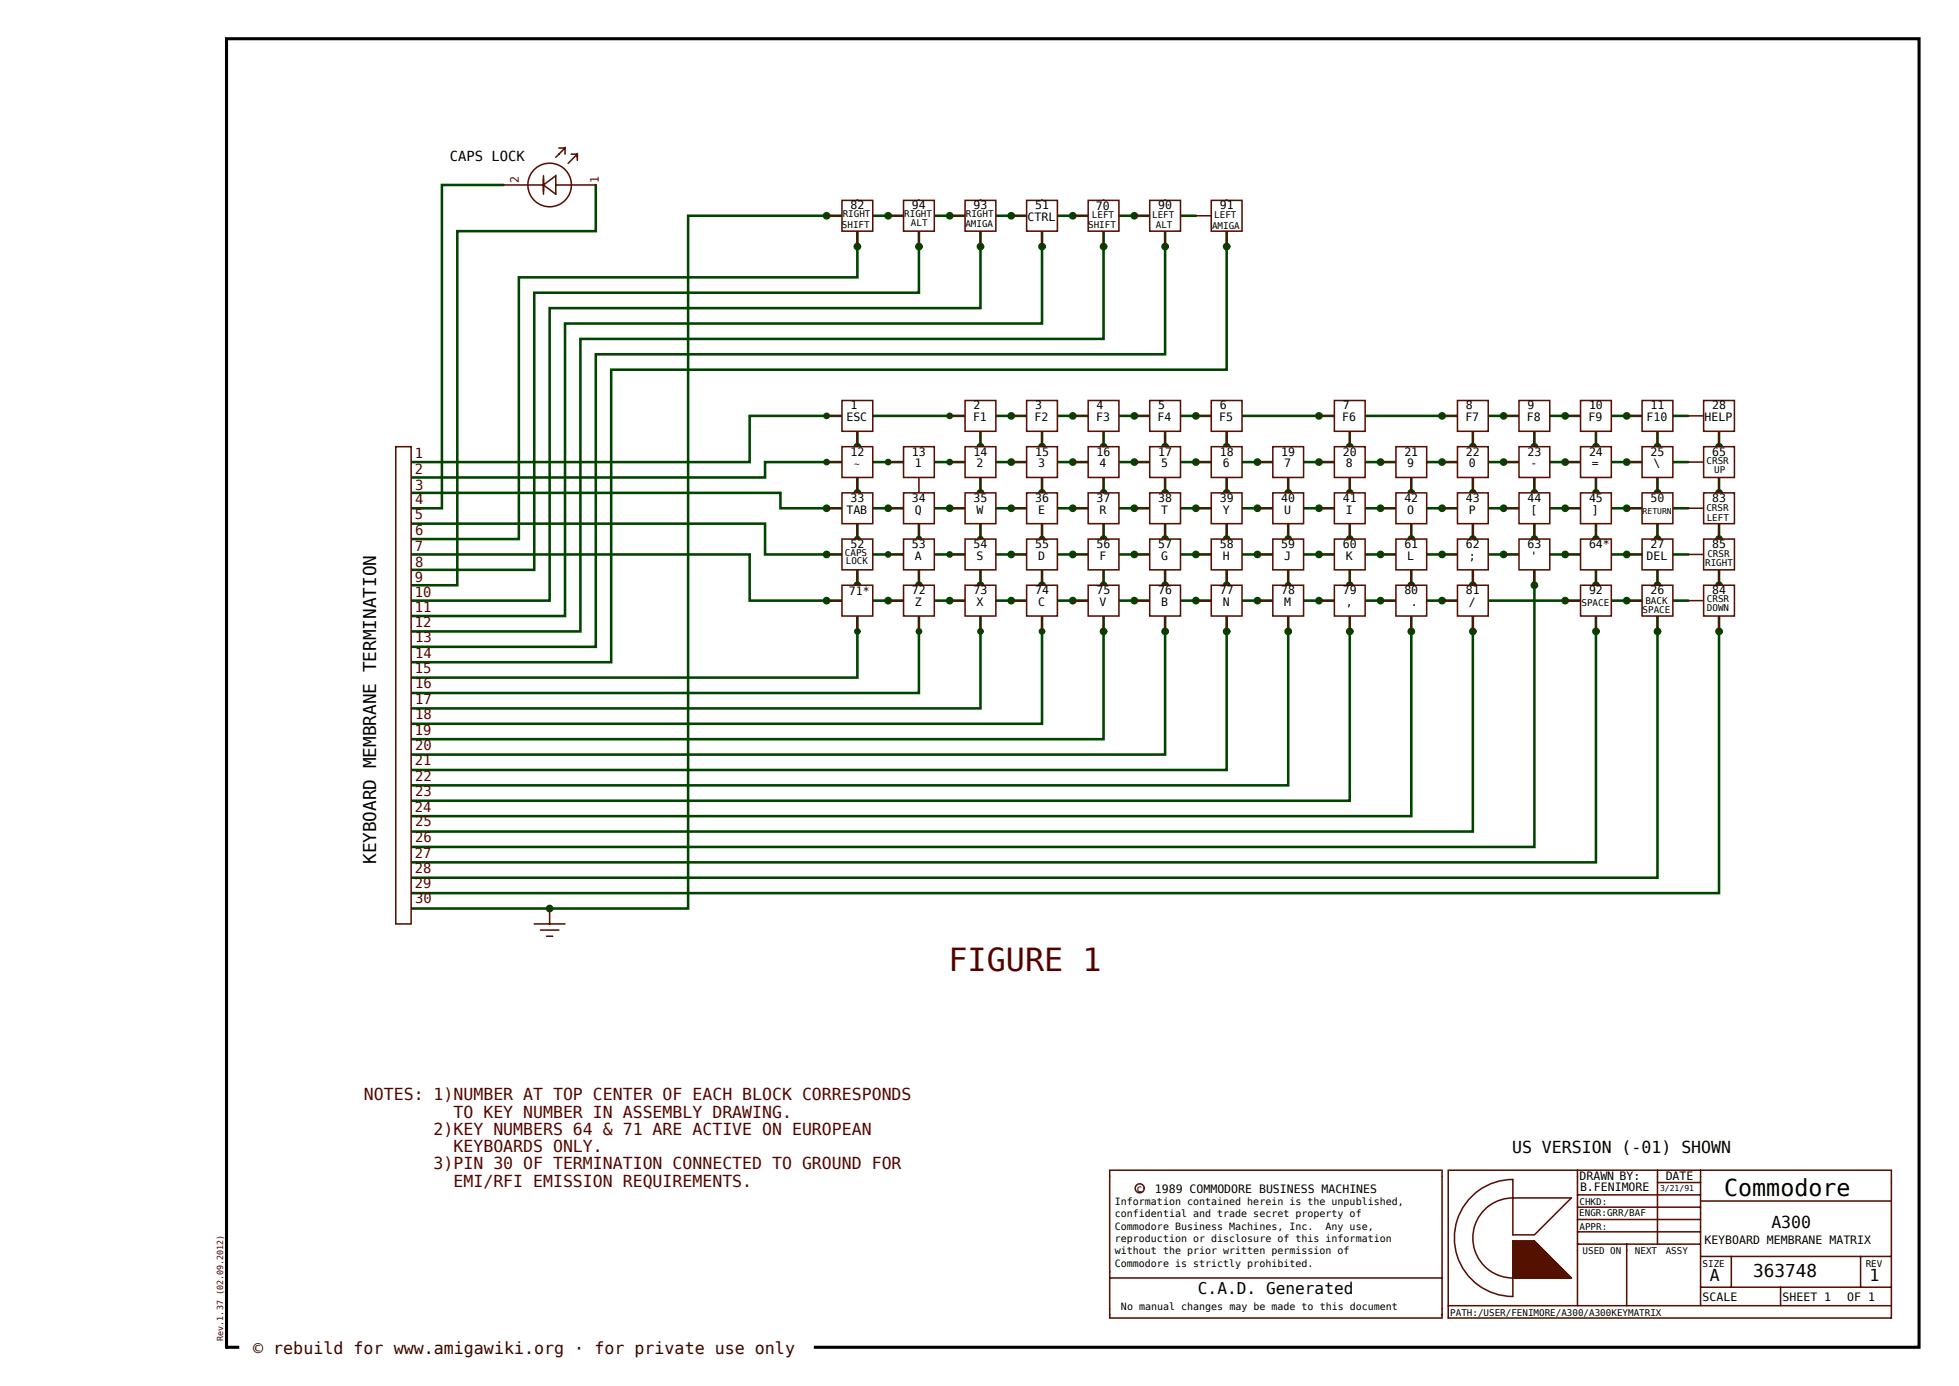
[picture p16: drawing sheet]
<svg xmlns="http://www.w3.org/2000/svg" width="420mm" height="297mm" viewBox="0 0 420 297" stroke-linecap="round" stroke-linejoin="round" font-family="sans-serif">
<defs><g id="words">
<text font-size="6.8" fill="#500" x="203.4" y="208.1">FIGURE 1</text>
<text font-size="5" x="369.7" y="256.3">Commodore</text>
<g font-size="3.8">
<text x="80.7" y="185.2" transform="rotate(-90 80.7 185.2)">KEYBOARD MEMBRANE TERMINATION</text>
<text x="375.9" y="273.6">363748</text>
</g>
<text font-size="3.6" fill="#300" x="54.3" y="290.1">© rebuild for www.amigawiki.org · for private use only</text>
<g font-size="3.5" fill="#500">
<text x="78" y="235.8">NOTES: 1)NUMBER AT TOP CENTER OF EACH BLOCK CORRESPONDS</text>
<text x="97.2" y="239.5">TO KEY NUMBER IN ASSEMBLY DRAWING.</text>
<text x="93" y="243.2">2)KEY NUMBERS 64 &amp; 71 ARE ACTIVE ON EUROPEAN</text>
<text x="93" y="250.6">3)PIN 30 OF TERMINATION CONNECTED TO GROUND FOR</text>
<text x="97.2" y="246.9">KEYBOARDS ONLY.</text>
<text x="97.2" y="254.3">EMI/RFI EMISSION REQUIREMENTS.</text>
</g>
<g font-size="3.5">
<text x="324.2" y="247.1">US VERSION (-01) SHOWN</text>
<text x="379.8" y="263.2">A300</text>
<text x="366.6" y="274.6">A</text>
<text x="400.8" y="274.5">1</text>
<text x="256.8" y="277.4">C.A.D. Generated</text>
</g>
<text font-size="3" x="96.5" y="34.5">CAPS LOCK</text>
<g font-size="3" fill="#500">
<text x="88.9" y="101.5">2</text>
<text x="88.9" y="98.1">1</text>
<text x="89" y="105">3</text>
<text x="88.9" y="111.2">5</text>
<text x="89" y="108">4</text>
<text x="88.9" y="118.1">7</text>
<text x="89" y="114.7">6</text>
<text x="88.9" y="124.7">9</text>
<text x="89" y="121.4">8</text>
<text x="88.9" y="131.1">11</text>
<text x="88.9" y="128">10</text>
<text x="88.9" y="134.4">12</text>
<text x="89" y="137.7">13</text>
<text x="89" y="141">14</text>
<text x="88.9" y="144.2">15</text>
<text x="89" y="147.5">16</text>
<text x="89" y="154.1">18</text>
<text x="89" y="150.8">17</text>
<text x="88.9" y="157.4">19</text>
<text x="89" y="160.8">20</text>
<text x="88.9" y="163.9">21</text>
<text x="89" y="167.3">22</text>
<text x="88.9" y="173.9">24</text>
<text x="89" y="170.5">23</text>
<text x="89" y="177.1">25</text>
<text x="88.9" y="183.8">27</text>
<text x="89" y="180.4">26</text>
<text x="88.9" y="190.3">29</text>
<text x="88.9" y="187">28</text>
<text x="89" y="193.6">30</text>
</g>
<g font-size="2.5" fill="#500">
<text x="111.3" y="39.2" transform="rotate(-90 111.3 39.2)">2</text>
<text x="128.4" y="39.2" transform="rotate(-90 128.4 39.2)">1</text>
</g>
<g font-size="2.5">
<text x="182.3" y="44.9">82</text>
<text x="195.5" y="44.9">94</text>
<text x="208.7" y="44.9">93</text>
<text x="220.3" y="47.4">CTRL</text>
<text x="221.9" y="44.9">51</text>
<text x="234.9" y="44.9">70</text>
<text x="248.3" y="44.9">90</text>
<text x="261.5" y="44.9">91</text>
<text x="182.3" y="87.7">1</text>
<text x="208.7" y="87.7">2</text>
<text x="221.9" y="87.7">3</text>
<text x="235.1" y="87.7">4</text>
<text x="248.3" y="87.7">5</text>
<text x="261.5" y="87.7">6</text>
<text x="287.9" y="87.7">7</text>
<text x="314.3" y="87.7">8</text>
<text x="327.5" y="87.7">9</text>
<text x="340.7" y="87.7">10</text>
<text x="353.9" y="87.7">11</text>
<text x="367.1" y="87.7">28</text>
<text x="181.5" y="90.3">ESC</text>
<text x="208.6" y="90.3">F1</text>
<text x="221.8" y="90.3">F2</text>
<text x="235" y="90.3">F3</text>
<text x="248.2" y="90.3">F4</text>
<text x="261.4" y="90.3">F5</text>
<text x="287.8" y="90.3">F6</text>
<text x="314.2" y="90.3">F7</text>
<text x="327.4" y="90.3">F8</text>
<text x="340.6" y="90.3">F9</text>
<text x="353" y="90.3">F10</text>
<text x="365.5" y="90.3">HELP</text>
<text x="182.3" y="97.6">12</text>
<text x="195.5" y="97.6">13</text>
<text x="196.2" y="100.2">1</text>
<text x="208.7" y="97.6">14</text>
<text x="209.4" y="100.2">2</text>
<text x="221.9" y="97.6">15</text>
<text x="222.5" y="100.2">3</text>
<text x="235.1" y="97.6">16</text>
<text x="235.7" y="100.2">4</text>
<text x="248.3" y="97.6">17</text>
<text x="248.9" y="100.2">5</text>
<text x="261.5" y="97.6">18</text>
<text x="262.1" y="100.2">6</text>
<text x="274.7" y="97.6">19</text>
<text x="275.3" y="100.2">7</text>
<text x="287.9" y="97.6">20</text>
<text x="288.5" y="100.2">8</text>
<text x="301.1" y="97.6">21</text>
<text x="301.7" y="100.2">9</text>
<text x="314.3" y="97.6">22</text>
<text x="314.9" y="100.2">0</text>
<text x="327.5" y="97.6">23</text>
<text x="328.1" y="100.2">-</text>
<text x="340.7" y="97.6">24</text>
<text x="341.3" y="100.2">=</text>
<text x="353.9" y="97.6">25</text>
<text x="354.5" y="100.2">\</text>
<text x="367.1" y="97.6">65</text>
<text x="182.3" y="107.5">33</text>
<text x="195.5" y="107.5">34</text>
<text x="208.7" y="107.5">35</text>
<text x="221.9" y="107.5">36</text>
<text x="235.1" y="107.5">37</text>
<text x="248.3" y="107.5">38</text>
<text x="261.5" y="107.5">39</text>
<text x="274.7" y="107.5">40</text>
<text x="287.9" y="107.5">41</text>
<text x="301.1" y="107.5">42</text>
<text x="314.3" y="107.5">43</text>
<text x="327.5" y="107.5">44</text>
<text x="340.7" y="107.5">45</text>
<text x="353.9" y="107.5">50</text>
<text x="367.1" y="107.5">83</text>
<text x="181.5" y="110.1">TAB</text>
<text x="196.2" y="110.1">Q</text>
<text x="209.4" y="110.1">W</text>
<text x="222.5" y="110.1">E</text>
<text x="235.7" y="110.1">R</text>
<text x="248.9" y="110.1">T</text>
<text x="262.1" y="110.1">Y</text>
<text x="275.3" y="110.1">U</text>
<text x="288.5" y="110.1">I</text>
<text x="301.7" y="110.1">O</text>
<text x="314.9" y="110.1">P</text>
<text x="328.1" y="110.1">[</text>
<text x="341.3" y="110.1">]</text>
<text x="182.3" y="117.4">52</text>
<text x="195.5" y="117.4">53</text>
<text x="196.2" y="120">A</text>
<text x="208.7" y="117.4">54</text>
<text x="209.4" y="120">S</text>
<text x="221.9" y="117.4">55</text>
<text x="222.5" y="120">D</text>
<text x="235.1" y="117.4">56</text>
<text x="235.7" y="120">F</text>
<text x="248.3" y="117.4">57</text>
<text x="248.9" y="120">G</text>
<text x="261.5" y="117.4">58</text>
<text x="262.1" y="120">H</text>
<text x="274.7" y="117.4">59</text>
<text x="275.3" y="120">J</text>
<text x="287.9" y="117.4">60</text>
<text x="288.5" y="120">K</text>
<text x="301.1" y="117.4">61</text>
<text x="301.7" y="120">L</text>
<text x="314.3" y="117.4">62</text>
<text x="314.9" y="120">;</text>
<text x="327.5" y="117.4">63</text>
<text x="328.1" y="120">'</text>
<text x="340.7" y="117.4">64*</text>
<text x="353" y="120">DEL</text>
<text x="353.9" y="117.4">27</text>
<text x="367.1" y="117.4">85</text>
<text x="182" y="127.6">71*</text>
<text x="195.5" y="127.3">72</text>
<text x="196.2" y="129.9">Z</text>
<text x="208.7" y="127.3">73</text>
<text x="209.4" y="129.9">X</text>
<text x="221.9" y="127.3">74</text>
<text x="222.5" y="129.9">C</text>
<text x="235.1" y="127.3">75</text>
<text x="235.7" y="129.9">V</text>
<text x="248.3" y="127.3">76</text>
<text x="248.9" y="129.9">B</text>
<text x="261.5" y="127.3">77</text>
<text x="262.1" y="129.9">N</text>
<text x="274.7" y="127.3">78</text>
<text x="275.3" y="129.9">M</text>
<text x="287.9" y="127.3">79</text>
<text x="288.5" y="129.9">,</text>
<text x="301.1" y="127.3">80</text>
<text x="302.5" y="129.9">.</text>
<text x="314.3" y="127.3">81</text>
<text x="314.9" y="129.9">/</text>
<text x="340.7" y="127.3">92</text>
<text x="353.9" y="127.3">26</text>
<text x="367.1" y="127.3">84</text>
<text x="247.6" y="255.6">1989 COMMODORE BUSINESS MACHINES</text>
<text x="338.6" y="253">DRAWN BY:</text>
<text x="338.8" y="255.2">B.FENIMORE</text>
<text x="357.1" y="253">DATE</text>
<text x="365.4" y="266.6">KEYBOARD MEMBRANE MATRIX</text>
<text x="365" y="278.7">SCALE</text>
<text x="382.2" y="278.7">SHEET 1</text>
<text x="396" y="278.7">OF 1</text>
</g>
<g font-size="2.1">
<text x="243.7" y="255.3">c</text>
<text x="239" y="263.5">Commodore Business Machines, Inc.</text>
<text x="239" y="260.9">confidential and trade secret property of</text>
<text x="239" y="258.2">Information contained herein is the unpublished,</text>
<text x="284.2" y="263.5">Any use,</text>
<text x="239" y="268.8">without the prior written permission of</text>
<text x="239" y="266.2">reproduction or disclosure of this information</text>
<text x="239" y="271.4">Commodore is strictly prohibited.</text>
<text x="240.3" y="280.7">No manual changes may be made to this document</text>
</g>
<g font-size="2">
<text x="180.7" y="46.6">RIGHT</text>
<text x="193.9" y="46.5">RIGHT</text>
<text x="207.1" y="46.6">RIGHT</text>
<text x="234.1" y="46.8">LEFT</text>
<text x="247" y="46.8">LEFT</text>
<text x="260.3" y="46.8">LEFT</text>
<text x="180.5" y="48.8">SHIFT</text>
<text x="195.3" y="48.5">ALT</text>
<text x="207" y="48.6">AMIGA</text>
<text x="233.3" y="48.9">SHIFT</text>
<text x="247.8" y="48.8">ALT</text>
<text x="259.9" y="49.1">AMIGA</text>
<text x="183.1" y="100.2">~</text>
<text x="365.9" y="99.4">CRSR</text>
<text x="367.5" y="101.3">UP</text>
<text x="365.8" y="109.6">CRSR</text>
<text x="365.9" y="111.7">LEFT</text>
<text x="181.2" y="119.1">CAPS</text>
<text x="366.1" y="119.3">CRSR</text>
<text x="181.3" y="121">LOCK</text>
<text x="365.6" y="121.3">RIGHT</text>
<text x="339.1" y="129.9">SPACE</text>
<text x="352.2" y="131.5">SPACE</text>
<text x="352.8" y="129.4">BACK</text>
<text x="365.9" y="129">CRSR</text>
<text x="366" y="130.9">DOWN</text>
<text x="338.6" y="260.5">ENGR:GRR/BAF</text>
<text x="338.6" y="263.5">APPR:</text>
<text x="338.6" y="258.2">CHKD:</text>
<text x="339.3" y="268.8">USED ON</text>
<text x="350.5" y="268.8">NEXT</text>
<text x="357.1" y="268.8">ASSY</text>
<text x="365" y="271.4">SIZE</text>
<text x="400" y="271.4">REV</text>
<text x="310.9" y="282">PATH:/USER/FENIMORE/A300/A300KEYMATRIX</text>
</g>
<text font-size="1.8" fill="#300" x="47.8" y="287.3" transform="rotate(-90 47.8 287.3)">Rev.1.37 (02.09.2012)</text>
<g font-size="1.7">
<text x="352.2" y="110.2">RETURN</text>
<text x="355.9" y="255.1">3/21/91</text>
</g>
</g></defs>
<path d="M48.6 8.3h362.8v280.4h-362.8z" fill="#fff" stroke="#fff" stroke-width=".22"/>
<path d="M48.6 8.3h362.8v280.4h-362.8z" fill="none" stroke="#000" stroke-width=".66"/>
<g fill="#040" stroke="#040" stroke-width=".33">
<circle cx="197" cy="135.3" r=".55"/>
<circle cx="177.2" cy="89.1" r=".55"/>
<circle cx="203.6" cy="89.1" r=".55"/>
<circle cx="190.4" cy="99" r=".55"/>
<circle cx="203.6" cy="99" r=".55"/>
<circle cx="177.2" cy="99" r=".55"/>
<circle cx="183.8" cy="115.5" r=".55"/>
<circle cx="197" cy="115.5" r=".55"/>
<circle cx="210.2" cy="115.5" r=".55"/>
<circle cx="223.4" cy="115.5" r=".55"/>
<circle cx="223.4" cy="135.3" r=".55"/>
<circle cx="183.8" cy="135.3" r=".55"/>
<circle cx="210.2" cy="135.3" r=".55"/>
<circle cx="276.2" cy="125.4" r=".55"/>
<circle cx="190.4" cy="118.8" r=".55"/>
<circle cx="203.6" cy="118.8" r=".55"/>
</g>
<g fill="none" stroke="#040" stroke-width=".55">
<path d="M107.9 39.6h-13.2v69.3h-6.6M127.7 39.6v9.9h-29.7v75.9h-9.9M183.8 42.9v16.5h-72.6v56.1h-23.1M197 42.9v19.8h-82.5v59.4h-26.4M210.2 42.9v23.1h-92.4v62.7h-29.7M223.4 42.9v26.4h-102.3v62.7h-33M236.6 42.9v29.7h-112.2v62.7h-36.3M249.8 42.9v33h-122.1v62.7h-39.6M256.4 46.2h-108.9v148.5h-59.4M263 42.9v36.3h-132v62.7h-42.9M183.8 92.4v52.8h-95.7M210.2 92.4v59.4h-122.1"/>
<path d="M223.4 92.4v62.7h-135.3M236.6 92.4v66h-148.5M249.8 92.4v69.3h-161.7M263 92.4v72.6h-174.9M289.4 92.4v79.2h-201.3M315.8 92.4v85.8h-227.7M329 92.4v89.1h-240.9M342.2 92.4v92.4h-254.1M355.4 92.4v95.7h-267.3M362 99h-198v3.3h-75.9M362 89.1h-201.3v9.9h-72.6M368.6 92.4v99h-280.5"/>
<path d="M88.1 105.6h79.2v3.3h194.7M88.1 112.2h75.9v6.6h198M88.1 118.8h72.6v9.9h201.3M197 105.6v42.9h-108.9M276.2 102.3v66h-188.1M302.6 102.3v72.6h-214.5"/>
</g>
<g fill="#040" stroke="#040" stroke-width=".55">
<circle cx="190.4" cy="108.9" r=".55"/>
<circle cx="203.6" cy="108.9" r=".55"/>
<circle cx="183.8" cy="105.6" r=".55"/>
<circle cx="276.2" cy="115.5" r=".55"/>
<circle cx="210.2" cy="105.6" r=".55"/>
<circle cx="223.4" cy="105.6" r=".55"/>
<circle cx="223.4" cy="95.7" r=".55"/>
<circle cx="210.2" cy="95.7" r=".55"/>
<circle cx="183.8" cy="95.7" r=".55"/>
<circle cx="223.4" cy="125.4" r=".55"/>
<circle cx="183.8" cy="125.4" r=".55"/>
<circle cx="210.2" cy="125.4" r=".55"/>
<circle cx="197" cy="125.4" r=".55"/>
<circle cx="190.4" cy="128.7" r=".55"/>
<circle cx="203.6" cy="128.7" r=".55"/>
<circle cx="289.4" cy="105.6" r=".55"/>
<circle cx="276.2" cy="135.3" r=".55"/>
<circle cx="236.6" cy="125.4" r=".55"/>
<circle cx="236.6" cy="115.5" r=".55"/>
<circle cx="236.6" cy="105.6" r=".55"/>
<circle cx="236.6" cy="95.7" r=".55"/>
<circle cx="236.6" cy="135.3" r=".55"/>
<circle cx="263" cy="125.4" r=".55"/>
<circle cx="263" cy="115.5" r=".55"/>
<circle cx="263" cy="105.6" r=".55"/>
<circle cx="263" cy="95.7" r=".55"/>
<circle cx="263" cy="135.3" r=".55"/>
<circle cx="249.8" cy="125.4" r=".55"/>
<circle cx="249.8" cy="115.5" r=".55"/>
<circle cx="249.8" cy="135.3" r=".55"/>
<circle cx="243.2" cy="108.9" r=".55"/>
<circle cx="256.4" cy="108.9" r=".55"/>
<circle cx="216.8" cy="108.9" r=".55"/>
<circle cx="243.2" cy="128.7" r=".55"/>
<circle cx="256.4" cy="128.7" r=".55"/>
<circle cx="216.8" cy="128.7" r=".55"/>
<circle cx="243.2" cy="99" r=".55"/>
<circle cx="256.4" cy="99" r=".55"/>
<circle cx="216.8" cy="99" r=".55"/>
<circle cx="256.4" cy="89.1" r=".55"/>
<circle cx="216.8" cy="89.1" r=".55"/>
<circle cx="243.2" cy="118.8" r=".55"/>
<circle cx="256.4" cy="118.8" r=".55"/>
<circle cx="216.8" cy="118.8" r=".55"/>
<circle cx="230" cy="89.1" r=".55"/>
<circle cx="230" cy="99" r=".55"/>
<circle cx="230" cy="108.9" r=".55"/>
<circle cx="230" cy="118.8" r=".55"/>
<circle cx="230" cy="128.7" r=".55"/>
<circle cx="243.2" cy="89.1" r=".55"/>
<circle cx="249.8" cy="105.6" r=".55"/>
<circle cx="249.8" cy="95.7" r=".55"/>
<circle cx="315.8" cy="125.4" r=".55"/>
<circle cx="315.8" cy="115.5" r=".55"/>
<circle cx="315.8" cy="105.6" r=".55"/>
<circle cx="315.8" cy="95.7" r=".55"/>
<circle cx="315.8" cy="135.3" r=".55"/>
<circle cx="289.4" cy="125.4" r=".55"/>
<circle cx="289.4" cy="115.5" r=".55"/>
<circle cx="289.4" cy="135.3" r=".55"/>
<circle cx="368.6" cy="125.4" r=".55"/>
<circle cx="368.6" cy="115.5" r=".55"/>
<circle cx="368.6" cy="105.6" r=".55"/>
<circle cx="368.6" cy="95.7" r=".55"/>
<circle cx="368.6" cy="135.3" r=".55"/>
<circle cx="329" cy="125.4" r=".55"/>
<circle cx="329" cy="115.5" r=".55"/>
<circle cx="329" cy="105.6" r=".55"/>
<circle cx="329" cy="95.7" r=".55"/>
<circle cx="302.6" cy="125.4" r=".55"/>
<circle cx="302.6" cy="115.5" r=".55"/>
<circle cx="276.2" cy="105.6" r=".55"/>
<circle cx="302.6" cy="135.3" r=".55"/>
<circle cx="355.4" cy="125.4" r=".55"/>
<circle cx="355.4" cy="115.5" r=".55"/>
<circle cx="355.4" cy="105.6" r=".55"/>
<circle cx="355.4" cy="95.7" r=".55"/>
<circle cx="355.4" cy="135.3" r=".55"/>
<circle cx="342.2" cy="125.4" r=".55"/>
<circle cx="342.2" cy="115.5" r=".55"/>
<circle cx="342.2" cy="105.6" r=".55"/>
<circle cx="342.2" cy="95.7" r=".55"/>
<circle cx="342.2" cy="135.3" r=".55"/>
<circle cx="296" cy="118.8" r=".55"/>
<circle cx="309.2" cy="118.8" r=".55"/>
<circle cx="322.4" cy="118.8" r=".55"/>
<circle cx="335.6" cy="118.8" r=".55"/>
<circle cx="348.8" cy="118.8" r=".55"/>
<circle cx="269.6" cy="118.8" r=".55"/>
<circle cx="296" cy="108.9" r=".55"/>
<circle cx="309.2" cy="108.9" r=".55"/>
<circle cx="322.4" cy="108.9" r=".55"/>
<circle cx="335.6" cy="108.9" r=".55"/>
<circle cx="348.8" cy="108.9" r=".55"/>
<circle cx="269.6" cy="108.9" r=".55"/>
<circle cx="296" cy="99" r=".55"/>
<circle cx="309.2" cy="99" r=".55"/>
<circle cx="322.4" cy="99" r=".55"/>
<circle cx="335.6" cy="99" r=".55"/>
<circle cx="348.8" cy="99" r=".55"/>
<circle cx="269.6" cy="99" r=".55"/>
<circle cx="335.6" cy="89.1" r=".55"/>
<circle cx="289.4" cy="95.7" r=".55"/>
<circle cx="309.2" cy="89.1" r=".55"/>
<circle cx="322.4" cy="89.1" r=".55"/>
<circle cx="348.8" cy="89.1" r=".55"/>
<circle cx="269.6" cy="128.7" r=".55"/>
<circle cx="296" cy="128.7" r=".55"/>
<circle cx="309.2" cy="128.7" r=".55"/>
<circle cx="335.6" cy="128.7" r=".55"/>
<circle cx="348.8" cy="128.7" r=".55"/>
<circle cx="282.8" cy="128.7" r=".55"/>
<circle cx="282.8" cy="118.8" r=".55"/>
<circle cx="282.8" cy="108.9" r=".55"/>
<circle cx="282.8" cy="99" r=".55"/>
<circle cx="302.6" cy="105.6" r=".55"/>
<circle cx="183.8" cy="52.8" r=".55"/>
<circle cx="249.8" cy="52.8" r=".55"/>
<circle cx="210.2" cy="52.8" r=".55"/>
<circle cx="236.6" cy="52.8" r=".55"/>
<circle cx="197" cy="52.8" r=".55"/>
<circle cx="263" cy="52.8" r=".55"/>
<circle cx="223.4" cy="52.8" r=".55"/>
<circle cx="177.2" cy="46.2" r=".55"/>
<circle cx="190.4" cy="46.2" r=".55"/>
<circle cx="203.6" cy="46.2" r=".55"/>
<circle cx="216.8" cy="46.2" r=".55"/>
<circle cx="230" cy="46.2" r=".55"/>
<circle cx="243.2" cy="46.2" r=".55"/>
<circle cx="177.2" cy="108.9" r=".55"/>
<circle cx="177.2" cy="118.8" r=".55"/>
<circle cx="177.2" cy="128.7" r=".55"/>
<circle cx="117.8" cy="194.7" r=".55"/>
<circle cx="282.8" cy="89.1" r=".55"/>
</g>
<g fill="none" stroke="#510" stroke-width=".33">
<path d="M107.9 39.6h8.6M116.5 39.6l2.7-1.9v3.9zM116.5 37.7v3.9M119.2 39.6h8.5M119.8 31.7h1.3M121.1 33v-1.3l-1.9 2M122.5 33h1.3v1.4M123.8 33.7v-.7l-2 2M216.8 89.1h3.3M223.4 92.4v3.3"/>
<circle cx="117.8" cy="39.6" r="4.7"/>
</g>
<path d="M220.1 85.8h6.6v6.6h-6.6z" fill="#fff" stroke="#510" stroke-width=".33"/>
<path d="M203.6 89.1h3.3M210.2 92.4v3.3" fill="none" stroke="#510" stroke-width=".33"/>
<path d="M206.9 85.8h6.6v6.6h-6.6z" fill="#fff" stroke="#510" stroke-width=".33"/>
<path d="M177.2 89.1h3.3M183.8 92.4v3.3" fill="none" stroke="#510" stroke-width=".33"/>
<path d="M180.5 85.8h6.6v6.6h-6.6z" fill="#fff" stroke="#510" stroke-width=".33"/>
<path d="M230 128.7h3.3M236.6 132v3.3" fill="none" stroke="#510" stroke-width=".33"/>
<path d="M233.3 125.4h6.6v6.6h-6.6z" fill="#fff" stroke="#510" stroke-width=".33"/>
<g fill="none" stroke="#510" stroke-width=".33">
<path d="M315.6 256.3a12.5 12.5 0 0 0-2.9 13.7 12.5 12.5 0 0 0 11.6 7.8v-11.9h4.7l7.9 8h-12.6a8.6 8.6 0 0 1-8.5-8.6 8.6 8.6 0 0 1 8.5-8.6h12.6l-7.9 7.9h-4.7v-11.9a12.5 12.5 0 0 0-8.7 3.6zM338.2 250.8v29M338.2 258.7h26.4M338.2 256h26.4M355.4 250.8v15.8M355.4 253.4h9.2M364.6 250.8v29M364.6 257.4h40.9M310.5 279.8v2.6h95v-31.6h-95v29h95M324.3 269.2h8M324.3 266.6h5.3M324.3 267.3h6"/>
<path d="M324.3 267.9h6.6M324.3 268.6h7.3M324.3 269.9h8.6M324.3 270.6h9.3M324.3 271.2h9.9M324.3 271.9h10.6M324.3 272.5h11.3M324.3 273.2h11.9M324.3 266.3h5M324.3 266.9h5.7M324.3 267.6h6.3M324.3 268.2h7"/>
<path d="M324.3 268.9h7.6M324.3 269.6h8.3M324.3 270.2h9M324.3 270.9h9.6M324.3 271.5h10.3M324.3 272.2h10.9M324.3 272.9h11.6M324.3 273.5h12.3M324.3 266h4.8M324.3 266.2h4.9M324.3 266.4h5.1M324.3 266.5h5.2"/>
<path d="M324.3 266.7h5.4M324.3 266.8h5.5M324.3 267h5.8M324.3 267.1h5.9M324.3 267.4h6.1M324.3 267.5h6.2M324.3 267.7h6.4M324.3 267.8h6.5M324.3 268h6.8M324.3 268.1h6.9M324.3 268.4h7.1M324.3 268.5h7.2"/>
<path d="M324.3 268.7h7.4M324.3 268.8h7.5M324.3 269h7.7M324.3 269.1h7.9M324.3 269.3h8.1M324.3 269.5h8.2M324.3 269.7h8.4M324.3 269.8h8.5M324.3 270h8.7M324.3 270.1h8.8M324.3 270.3h9.1M324.3 270.4h9.2"/>
<path d="M324.3 270.7h9.4M324.3 270.8h9.5M324.3 271h9.7M324.3 271.1h9.8M324.3 271.3h10.1M324.3 271.4h10.2M324.3 271.7h10.4M324.3 271.8h10.5M324.3 272h10.7M324.3 272.1h10.8M324.3 272.3h11M324.3 272.4h11.2"/>
<path d="M324.3 272.6h11.4M324.3 272.8h11.5M324.3 273h11.7M324.3 273.1h11.8M324.3 273.3h12M324.3 273.4h12.1M324.3 273.6h12.4M324.3 273.7h12.5M338.2 266.6h26.4M338.2 264h26.4M338.2 261.3h26.4M348.8 266.6v13.2"/>
<path d="M364.6 275.8h40.9M364.6 269.2h40.9M371.2 269.2v6.6M381.7 275.8v4M398.9 269.2v6.6"/>
</g>
<path d="M84.9 95.7h3.2v102.3h-3.2z" fill="#fff" stroke="#510" stroke-width=".33"/>
<path d="M177.2 99h3.3M183.8 102.3v3.3" fill="none" stroke="#510" stroke-width=".33"/>
<path d="M180.5 95.7h6.6v6.6h-6.6z" fill="#fff" stroke="#510" stroke-width=".33"/>
<path d="M190.4 99h3.3M197 102.3v3.3" fill="none" stroke="#510" stroke-width=".33"/>
<path d="M193.7 95.7h6.6v6.6h-6.6z" fill="#fff" stroke="#510" stroke-width=".33"/>
<path d="M203.6 99h3.3M210.2 102.3v3.3" fill="none" stroke="#510" stroke-width=".33"/>
<path d="M206.9 95.7h6.6v6.6h-6.6z" fill="#fff" stroke="#510" stroke-width=".33"/>
<path d="M216.8 99h3.3M223.4 102.3v3.3" fill="none" stroke="#510" stroke-width=".33"/>
<path d="M220.1 95.7h6.6v6.6h-6.6z" fill="#fff" stroke="#510" stroke-width=".33"/>
<path d="M177.2 118.8h3.3M183.8 122.1v3.3" fill="none" stroke="#510" stroke-width=".33"/>
<path d="M180.5 115.5h6.6v6.6h-6.6z" fill="#fff" stroke="#510" stroke-width=".33"/>
<path d="M177.2 108.9h3.3M183.8 112.2v3.3" fill="none" stroke="#510" stroke-width=".33"/>
<path d="M180.5 105.6h6.6v6.6h-6.6z" fill="#fff" stroke="#510" stroke-width=".33"/>
<path d="M190.4 118.8h3.3M197 122.1v3.3" fill="none" stroke="#510" stroke-width=".33"/>
<path d="M193.7 115.5h6.6v6.6h-6.6z" fill="#fff" stroke="#510" stroke-width=".33"/>
<path d="M190.4 108.9h3.3M197 112.2v3.3" fill="none" stroke="#510" stroke-width=".33"/>
<path d="M193.7 105.6h6.6v6.6h-6.6z" fill="#fff" stroke="#510" stroke-width=".33"/>
<path d="M203.6 118.8h3.3M210.2 122.1v3.3" fill="none" stroke="#510" stroke-width=".33"/>
<path d="M206.9 115.5h6.6v6.6h-6.6z" fill="#fff" stroke="#510" stroke-width=".33"/>
<path d="M203.6 108.9h3.3M210.2 112.2v3.3" fill="none" stroke="#510" stroke-width=".33"/>
<path d="M206.9 105.6h6.6v6.6h-6.6z" fill="#fff" stroke="#510" stroke-width=".33"/>
<path d="M216.8 118.8h3.3M223.4 122.1v3.3" fill="none" stroke="#510" stroke-width=".33"/>
<path d="M220.1 115.5h6.6v6.6h-6.6z" fill="#fff" stroke="#510" stroke-width=".33"/>
<path d="M216.8 108.9h3.3M223.4 112.2v3.3" fill="none" stroke="#510" stroke-width=".33"/>
<path d="M220.1 105.6h6.6v6.6h-6.6z" fill="#fff" stroke="#510" stroke-width=".33"/>
<path d="M177.2 128.7h3.3M183.8 132v3.3" fill="none" stroke="#510" stroke-width=".33"/>
<path d="M180.5 125.4h6.6v6.6h-6.6z" fill="#fff" stroke="#510" stroke-width=".33"/>
<path d="M190.4 128.7h3.3M197 132v3.3" fill="none" stroke="#510" stroke-width=".33"/>
<path d="M193.7 125.4h6.6v6.6h-6.6z" fill="#fff" stroke="#510" stroke-width=".33"/>
<path d="M203.6 128.7h3.3M210.2 132v3.3" fill="none" stroke="#510" stroke-width=".33"/>
<path d="M206.9 125.4h6.6v6.6h-6.6z" fill="#fff" stroke="#510" stroke-width=".33"/>
<path d="M216.8 128.7h3.3M223.4 132v3.3" fill="none" stroke="#510" stroke-width=".33"/>
<path d="M220.1 125.4h6.6v6.6h-6.6z" fill="#fff" stroke="#510" stroke-width=".33"/>
<path d="M230 118.8h3.3M236.6 122.1v3.3" fill="none" stroke="#510" stroke-width=".33"/>
<path d="M233.3 115.5h6.6v6.6h-6.6z" fill="#fff" stroke="#510" stroke-width=".33"/>
<path d="M230 108.9h3.3M236.6 112.2v3.3" fill="none" stroke="#510" stroke-width=".33"/>
<path d="M233.3 105.6h6.6v6.6h-6.6z" fill="#fff" stroke="#510" stroke-width=".33"/>
<path d="M230 99h3.3M236.6 102.3v3.3" fill="none" stroke="#510" stroke-width=".33"/>
<path d="M233.3 95.7h6.6v6.6h-6.6z" fill="#fff" stroke="#510" stroke-width=".33"/>
<path d="M230 89.1h3.3M236.6 92.4v3.3" fill="none" stroke="#510" stroke-width=".33"/>
<path d="M233.3 85.8h6.6v6.6h-6.6z" fill="#fff" stroke="#510" stroke-width=".33"/>
<path d="M243.2 128.7h3.3M249.8 132v3.3" fill="none" stroke="#510" stroke-width=".33"/>
<path d="M246.5 125.4h6.6v6.6h-6.6z" fill="#fff" stroke="#510" stroke-width=".33"/>
<path d="M243.2 118.8h3.3M249.8 122.1v3.3" fill="none" stroke="#510" stroke-width=".33"/>
<path d="M246.5 115.5h6.6v6.6h-6.6z" fill="#fff" stroke="#510" stroke-width=".33"/>
<path d="M243.2 108.9h3.3M249.8 112.2v3.3" fill="none" stroke="#510" stroke-width=".33"/>
<path d="M246.5 105.6h6.6v6.6h-6.6z" fill="#fff" stroke="#510" stroke-width=".33"/>
<path d="M243.2 99h3.3M249.8 102.3v3.3" fill="none" stroke="#510" stroke-width=".33"/>
<path d="M246.5 95.7h6.6v6.6h-6.6z" fill="#fff" stroke="#510" stroke-width=".33"/>
<path d="M256.4 128.7h3.3M263 132v3.3" fill="none" stroke="#510" stroke-width=".33"/>
<path d="M259.7 125.4h6.6v6.6h-6.6z" fill="#fff" stroke="#510" stroke-width=".33"/>
<path d="M256.4 118.8h3.3M263 122.1v3.3" fill="none" stroke="#510" stroke-width=".33"/>
<path d="M259.7 115.5h6.6v6.6h-6.6z" fill="#fff" stroke="#510" stroke-width=".33"/>
<path d="M256.4 108.9h3.3M263 112.2v3.3" fill="none" stroke="#510" stroke-width=".33"/>
<path d="M259.7 105.6h6.6v6.6h-6.6z" fill="#fff" stroke="#510" stroke-width=".33"/>
<path d="M256.4 99h3.3M263 102.3v3.3" fill="none" stroke="#510" stroke-width=".33"/>
<path d="M259.7 95.7h6.6v6.6h-6.6z" fill="#fff" stroke="#510" stroke-width=".33"/>
<path d="M256.4 89.1h3.3M263 92.4v3.3" fill="none" stroke="#510" stroke-width=".33"/>
<path d="M259.7 85.8h6.6v6.6h-6.6z" fill="#fff" stroke="#510" stroke-width=".33"/>
<path d="M269.6 128.7h3.3M276.2 132v3.3" fill="none" stroke="#510" stroke-width=".33"/>
<path d="M272.9 125.4h6.6v6.6h-6.6z" fill="#fff" stroke="#510" stroke-width=".33"/>
<path d="M269.6 118.8h3.3M276.2 122.1v3.3" fill="none" stroke="#510" stroke-width=".33"/>
<path d="M272.9 115.5h6.6v6.6h-6.6z" fill="#fff" stroke="#510" stroke-width=".33"/>
<path d="M269.6 108.9h3.3M276.2 112.2v3.3" fill="none" stroke="#510" stroke-width=".33"/>
<path d="M272.9 105.6h6.6v6.6h-6.6z" fill="#fff" stroke="#510" stroke-width=".33"/>
<path d="M269.6 99h3.3M276.2 102.3v3.3" fill="none" stroke="#510" stroke-width=".33"/>
<path d="M272.9 95.7h6.6v6.6h-6.6z" fill="#fff" stroke="#510" stroke-width=".33"/>
<g fill="none" stroke="#510" stroke-width=".33">
<path d="M243.2 89.1h3.3M249.8 92.4v3.3M237.9 273.9v8.5h71.3v-31.6h-71.3v23.1h71.3"/>
<circle cx="244.3" cy="254.6" r=".96"/>
</g>
<path d="M246.5 85.8h6.6v6.6h-6.6z" fill="#fff" stroke="#510" stroke-width=".33"/>
<path d="M282.8 128.7h3.3M289.4 132v3.3" fill="none" stroke="#510" stroke-width=".33"/>
<path d="M286.1 125.4h6.6v6.6h-6.6z" fill="#fff" stroke="#510" stroke-width=".33"/>
<path d="M282.8 118.8h3.3M289.4 122.1v3.3" fill="none" stroke="#510" stroke-width=".33"/>
<path d="M286.1 115.5h6.6v6.6h-6.6z" fill="#fff" stroke="#510" stroke-width=".33"/>
<path d="M282.8 108.9h3.3M289.4 112.2v3.3" fill="none" stroke="#510" stroke-width=".33"/>
<path d="M286.1 105.6h6.6v6.6h-6.6z" fill="#fff" stroke="#510" stroke-width=".33"/>
<path d="M282.8 99h3.3M289.4 102.3v3.3" fill="none" stroke="#510" stroke-width=".33"/>
<path d="M286.1 95.7h6.6v6.6h-6.6z" fill="#fff" stroke="#510" stroke-width=".33"/>
<path d="M296 128.7h3.3M302.6 132v3.3" fill="none" stroke="#510" stroke-width=".33"/>
<path d="M299.3 125.4h6.6v6.6h-6.6z" fill="#fff" stroke="#510" stroke-width=".33"/>
<path d="M296 118.8h3.3M302.6 122.1v3.3" fill="none" stroke="#510" stroke-width=".33"/>
<path d="M299.3 115.5h6.6v6.6h-6.6z" fill="#fff" stroke="#510" stroke-width=".33"/>
<path d="M296 108.9h3.3M302.6 112.2v3.3" fill="none" stroke="#510" stroke-width=".33"/>
<path d="M299.3 105.6h6.6v6.6h-6.6z" fill="#fff" stroke="#510" stroke-width=".33"/>
<path d="M296 99h3.3M302.6 102.3v3.3" fill="none" stroke="#510" stroke-width=".33"/>
<path d="M299.3 95.7h6.6v6.6h-6.6z" fill="#fff" stroke="#510" stroke-width=".33"/>
<path d="M309.2 128.7h3.3M315.8 132v3.3M114.5 198h6.6M115.9 199.3h3.9M117.8 194.7v3.3M117.2 200.6h1.3" fill="none" stroke="#510" stroke-width=".33"/>
<path d="M312.5 125.4h6.6v6.6h-6.6z" fill="#fff" stroke="#510" stroke-width=".33"/>
<path d="M309.2 118.8h3.3M315.8 122.1v3.3" fill="none" stroke="#510" stroke-width=".33"/>
<path d="M312.5 115.5h6.6v6.6h-6.6z" fill="#fff" stroke="#510" stroke-width=".33"/>
<path d="M309.2 108.9h3.3M315.8 112.2v3.3" fill="none" stroke="#510" stroke-width=".33"/>
<path d="M312.5 105.6h6.6v6.6h-6.6z" fill="#fff" stroke="#510" stroke-width=".33"/>
<path d="M309.2 99h3.3M315.8 102.3v3.3" fill="none" stroke="#510" stroke-width=".33"/>
<path d="M312.5 95.7h6.6v6.6h-6.6z" fill="#fff" stroke="#510" stroke-width=".33"/>
<path d="M309.2 89.1h3.3M315.8 92.4v3.3" fill="none" stroke="#510" stroke-width=".33"/>
<path d="M312.5 85.8h6.6v6.6h-6.6z" fill="#fff" stroke="#510" stroke-width=".33"/>
<path d="M322.4 118.8h3.3M329 122.1v3.3" fill="none" stroke="#510" stroke-width=".33"/>
<path d="M325.7 115.5h6.6v6.6h-6.6z" fill="#fff" stroke="#510" stroke-width=".33"/>
<path d="M322.4 108.9h3.3M329 112.2v3.3" fill="none" stroke="#510" stroke-width=".33"/>
<path d="M325.7 105.6h6.6v6.6h-6.6z" fill="#fff" stroke="#510" stroke-width=".33"/>
<path d="M322.4 99h3.3M329 102.3v3.3" fill="none" stroke="#510" stroke-width=".33"/>
<path d="M325.7 95.7h6.6v6.6h-6.6z" fill="#fff" stroke="#510" stroke-width=".33"/>
<path d="M322.4 89.1h3.3M329 92.4v3.3" fill="none" stroke="#510" stroke-width=".33"/>
<path d="M325.7 85.8h6.6v6.6h-6.6z" fill="#fff" stroke="#510" stroke-width=".33"/>
<path d="M335.6 128.7h3.3M342.2 132v3.3" fill="none" stroke="#510" stroke-width=".33"/>
<path d="M338.9 125.4h6.6v6.6h-6.6z" fill="#fff" stroke="#510" stroke-width=".33"/>
<path d="M335.6 118.8h3.3M342.2 122.1v3.3" fill="none" stroke="#510" stroke-width=".33"/>
<path d="M338.9 115.5h6.6v6.6h-6.6z" fill="#fff" stroke="#510" stroke-width=".33"/>
<path d="M335.6 108.9h3.3M342.2 112.2v3.3" fill="none" stroke="#510" stroke-width=".33"/>
<path d="M338.9 105.6h6.6v6.6h-6.6z" fill="#fff" stroke="#510" stroke-width=".33"/>
<path d="M335.6 99h3.3M342.2 102.3v3.3" fill="none" stroke="#510" stroke-width=".33"/>
<path d="M338.9 95.7h6.6v6.6h-6.6z" fill="#fff" stroke="#510" stroke-width=".33"/>
<path d="M335.6 89.1h3.3M342.2 92.4v3.3" fill="none" stroke="#510" stroke-width=".33"/>
<path d="M338.9 85.8h6.6v6.6h-6.6z" fill="#fff" stroke="#510" stroke-width=".33"/>
<path d="M348.8 128.7h3.3M355.4 132v3.3" fill="none" stroke="#510" stroke-width=".33"/>
<path d="M352.1 125.4h6.6v6.6h-6.6z" fill="#fff" stroke="#510" stroke-width=".33"/>
<path d="M348.8 118.8h3.3M355.4 122.1v3.3" fill="none" stroke="#510" stroke-width=".33"/>
<path d="M352.1 115.5h6.6v6.6h-6.6z" fill="#fff" stroke="#510" stroke-width=".33"/>
<path d="M348.8 108.9h3.3M355.4 112.2v3.3" fill="none" stroke="#510" stroke-width=".33"/>
<path d="M352.1 105.6h6.6v6.6h-6.6z" fill="#fff" stroke="#510" stroke-width=".33"/>
<path d="M348.8 99h3.3M355.4 102.3v3.3" fill="none" stroke="#510" stroke-width=".33"/>
<path d="M352.1 95.7h6.6v6.6h-6.6z" fill="#fff" stroke="#510" stroke-width=".33"/>
<path d="M348.8 89.1h3.3M355.4 92.4v3.3" fill="none" stroke="#510" stroke-width=".33"/>
<path d="M352.1 85.8h6.6v6.6h-6.6z" fill="#fff" stroke="#510" stroke-width=".33"/>
<path d="M362 128.7h3.3M368.6 132v3.3" fill="none" stroke="#510" stroke-width=".33"/>
<path d="M365.3 125.4h6.6v6.6h-6.6z" fill="#fff" stroke="#510" stroke-width=".33"/>
<path d="M362 118.8h3.3M368.6 122.1v3.3" fill="none" stroke="#510" stroke-width=".33"/>
<path d="M365.3 115.5h6.6v6.6h-6.6z" fill="#fff" stroke="#510" stroke-width=".33"/>
<path d="M362 108.9h3.3M368.6 112.2v3.3" fill="none" stroke="#510" stroke-width=".33"/>
<path d="M365.3 105.6h6.6v6.6h-6.6z" fill="#fff" stroke="#510" stroke-width=".33"/>
<path d="M362 99h3.3M368.6 102.3v3.3" fill="none" stroke="#510" stroke-width=".33"/>
<path d="M365.3 95.7h6.6v6.6h-6.6z" fill="#fff" stroke="#510" stroke-width=".33"/>
<path d="M362 89.1h3.3M368.6 92.4v3.3" fill="none" stroke="#510" stroke-width=".33"/>
<path d="M365.3 85.8h6.6v6.6h-6.6z" fill="#fff" stroke="#510" stroke-width=".33"/>
<path d="M177.2 46.2h3.3M183.8 49.5v3.3" fill="none" stroke="#510" stroke-width=".33"/>
<path d="M180.5 42.9h6.6v6.6h-6.6z" fill="#fff" stroke="#510" stroke-width=".33"/>
<path d="M190.4 46.2h3.3M197 49.5v3.3" fill="none" stroke="#510" stroke-width=".33"/>
<path d="M193.7 42.9h6.6v6.6h-6.6z" fill="#fff" stroke="#510" stroke-width=".33"/>
<path d="M203.6 46.2h3.3M210.2 49.5v3.3" fill="none" stroke="#510" stroke-width=".33"/>
<path d="M206.9 42.9h6.6v6.6h-6.6z" fill="#fff" stroke="#510" stroke-width=".33"/>
<path d="M216.8 46.2h3.3M223.4 49.5v3.3" fill="none" stroke="#510" stroke-width=".33"/>
<path d="M220.1 42.9h6.6v6.6h-6.6z" fill="#fff" stroke="#510" stroke-width=".33"/>
<path d="M230 46.2h3.3M236.6 49.5v3.3" fill="none" stroke="#510" stroke-width=".33"/>
<path d="M233.3 42.9h6.6v6.6h-6.6z" fill="#fff" stroke="#510" stroke-width=".33"/>
<path d="M243.2 46.2h3.3M249.8 49.5v3.3" fill="none" stroke="#510" stroke-width=".33"/>
<path d="M246.5 42.9h6.6v6.6h-6.6z" fill="#fff" stroke="#510" stroke-width=".33"/>
<path d="M256.4 46.2h3.3M263 49.5v3.3" fill="none" stroke="#510" stroke-width=".33"/>
<path d="M259.7 42.9h6.6v6.6h-6.6z" fill="#fff" stroke="#510" stroke-width=".33"/>
<path d="M282.8 89.1h3.3M289.4 92.4v3.3" fill="none" stroke="#510" stroke-width=".33"/>
<path d="M286.1 85.8h6.6v6.6h-6.6z" fill="#fff" stroke="#510" stroke-width=".33"/>
<path d="M51.4 286.4h123v4.3h-123z" fill="#fff" stroke="#fff" stroke-width=".22"/>
<use href="#words"/>
</svg>
